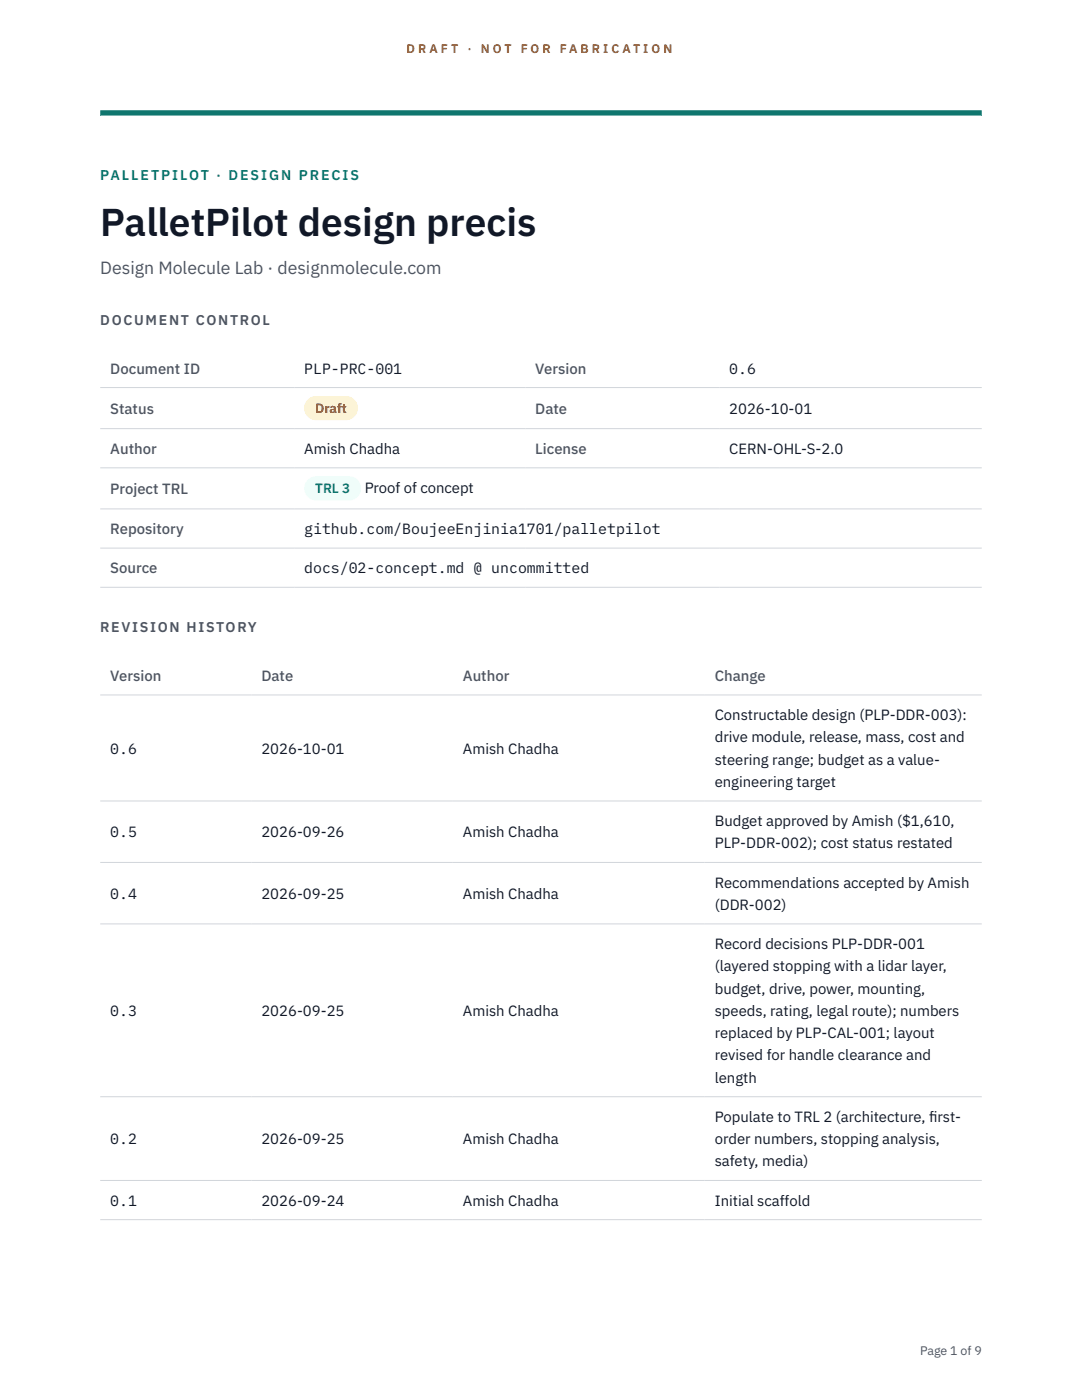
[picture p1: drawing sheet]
<svg xmlns="http://www.w3.org/2000/svg" width="216mm" height="279mm" viewBox="0 0 216 279" stroke-linecap="round" stroke-linejoin="round" font-family="sans-serif">
<defs><g id="words">
<text font-size="7.8" fill="#111827" x="20" y="47.1">PalletPilot design precis</text>
<text font-size="3.5" fill="#4b5563" x="20" y="54.6">Design Molecule Lab · designmolecule.com</text>
<g font-size="3" fill="#4b5563">
<text x="22" y="74.5">Document ID</text>
<text x="106.8" y="74.5">Version</text>
<text x="22" y="82.6">Status</text>
<text x="106.8" y="82.6">Date</text>
<text x="22" y="90.6">Author</text>
<text x="106.8" y="90.6">License</text>
<text x="22" y="98.6">Project TRL</text>
<text x="22" y="106.6">Repository</text>
<text x="22" y="114.4">Source</text>
<text x="22" y="135.9">Version</text>
<text x="52.2" y="135.9">Date</text>
<text x="92.4" y="135.9">Author</text>
<text x="142.6" y="135.9">Change</text>
</g>
<g font-size="3" fill="#111827">
<text x="60.7" y="74.5">PLP-PRC-001</text>
<text x="145.5" y="74.5">0.6</text>
<text x="145.5" y="82.6">2026-10-01</text>
<text x="60.7" y="90.6">Amish Chadha</text>
<text x="145.5" y="90.6">CERN-OHL-S-2.0</text>
<text x="72.8" y="98.5">Proof of concept</text>
<text x="60.7" y="106.6">github.com/BoujeeEnjinia1701/palletpilot</text>
<text x="60.7" y="114.4">docs/02-concept.md @ uncommitted</text>
<text x="142.6" y="143.7">Constructable design (PLP-DDR-003):</text>
<text x="142.6" y="148.2">drive module, release, mass, cost and</text>
<text x="22" y="150.4">0.6</text>
<text x="52.2" y="150.4">2026-10-01</text>
<text x="92.4" y="150.4">Amish Chadha</text>
<text x="142.6" y="152.6">steering range; budget as a value-</text>
<text x="142.6" y="157.1">engineering target</text>
<text x="22" y="167.1">0.5</text>
<text x="52.2" y="167.1">2026-09-26</text>
<text x="92.4" y="167.1">Amish Chadha</text>
<text x="142.6" y="164.9">Budget approved by Amish ($1,610,</text>
<text x="142.6" y="169.3">PLP-DDR-002); cost status restated</text>
<text x="22" y="179.4">0.4</text>
<text x="52.2" y="179.4">2026-09-25</text>
<text x="92.4" y="179.4">Amish Chadha</text>
<text x="142.6" y="177.1">Recommendations accepted by Amish</text>
<text x="142.6" y="181.6">(DDR-002)</text>
<text x="142.6" y="189.4">Record decisions PLP-DDR-001</text>
<text x="142.6" y="193.9">(layered stopping with a lidar layer,</text>
<text x="22" y="202.7">0.3</text>
<text x="52.2" y="202.7">2026-09-25</text>
<text x="92.4" y="202.7">Amish Chadha</text>
<text x="142.6" y="198.3">budget, drive, power, mounting,</text>
<text x="142.6" y="202.7">speeds, rating, legal route); numbers</text>
<text x="142.6" y="207.2">replaced by PLP-CAL-001; layout</text>
<text x="142.6" y="211.6">revised for handle clearance and</text>
<text x="142.6" y="216.1">length</text>
<text x="142.6" y="223.9">Populate to TRL 2 (architecture, f</text>
<text x="185.4" y="223.9">irst-</text>
<text x="22" y="228.3">0.2</text>
<text x="52.2" y="228.3">2026-09-25</text>
<text x="92.4" y="228.3">Amish Chadha</text>
<text x="142.6" y="228.3">order numbers, stopping analysis,</text>
<text x="142.6" y="232.8">safety, media)</text>
<text x="22" y="240.6">0.1</text>
<text x="52.2" y="240.6">2026-09-24</text>
<text x="92.4" y="240.6">Amish Chadha</text>
<text x="142.6" y="240.6">Initial scaffold</text>
</g>
<text font-size="2.8" fill="#0f766e" x="20" y="36">PALLETPILOT · DESIGN PRECIS</text>
<g font-size="2.8" fill="#4b5563">
<text x="20" y="64.8">DOCUMENT CONTROL</text>
<text x="20" y="126.2">REVISION HISTORY</text>
</g>
<text font-size="2.7" fill="#92400e" x="62.9" y="82.5">Draft</text>
<text font-size="2.7" fill="#0f766e" x="62.9" y="98.5">TRL 3</text>
<g font-size="2.5" fill="#b45309">
<text x="81.1" y="10.5">D R A F T</text>
<text x="93.3" y="10.5">·</text>
<text x="95.9" y="10.5">N O T</text>
<text x="103.9" y="10.5">F O R</text>
<text x="111.7" y="10.5">F A B R I C A T I O N</text>
</g>
<text font-size="2.5" fill="#4b5563" x="183.6" y="270.3">Page 1 of 9</text>
</g></defs>
<path d="M20 23.1h175.9zM20 22h175.9v1.1h-175.9z" fill-rule="evenodd" fill="#0f766e"/>
<g fill="none" stroke="#d1d5db" stroke-width=".2">
<path d="M20 77.3h175.9M20 85.5h175.9M20 93.4h175.9M20 101.6h175.9M20 109.4h175.9M20 117.2h175.9M20 138.7h175.9M20 159.9h175.9M20 172.1h175.9M20 184.4h175.9M20 218.9h175.9M20 235.6h175.9"/>
<path d="M20 243.4h175.9"/>
</g>
<path d="M60.7 79h10.7v4.9h-10.7z" fill="#fef3c7"/>
<path d="M60.7 95.1h11.4v4.8h-11.4z" fill="#f0fdfa"/>
<use href="#words"/>
</svg>
